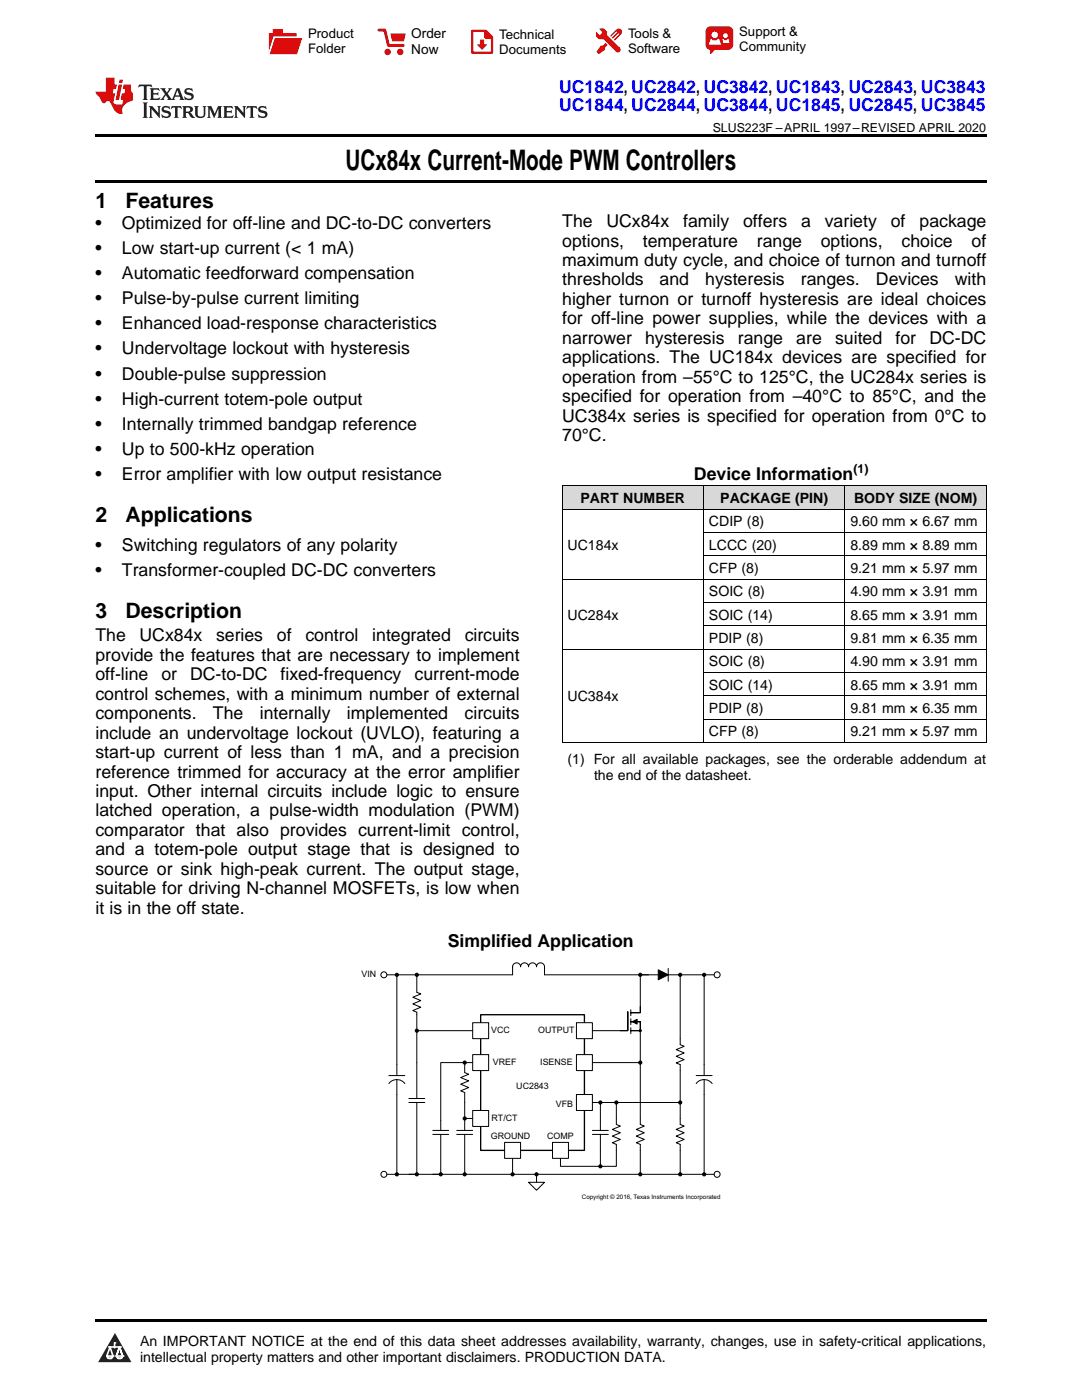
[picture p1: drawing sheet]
<svg xmlns="http://www.w3.org/2000/svg" width="216mm" height="279mm" viewBox="0 0 216 279" stroke-linecap="round" stroke-linejoin="round" font-family="sans-serif">
<defs><g id="words">
<text font-size="5.6" x="68.9" y="33.9">UCx84x Current-Mode PWM Controllers</text>
<g font-size="4.2">
<text x="19" y="41.5">1</text>
<text x="25" y="41.5">Features</text>
<text x="19" y="104.2">2</text>
<text x="25" y="104.2">Applications</text>
<text x="19" y="123.4">3</text>
<text x="25" y="123.4">Description</text>
</g>
<g font-size="3.5" fill="#00f">
<text x="111.5" y="18.6">UC1842, UC2842, UC3842, UC1843, UC2843, UC3843</text>
<text x="111.5" y="22.2">UC1844, UC2844, UC3844, UC1845, UC2845, UC3845</text>
</g>
<g font-size="3.5">
<text x="19" y="45.7">•</text>
<text x="24.3" y="45.7">Optimized for off-line and DC-to-DC converters</text>
<text x="112.2" y="45.3">The</text>
<text x="121" y="45.3">UCx84x</text>
<text x="136.3" y="45.3">family</text>
<text x="148.3" y="45.3">offers</text>
<text x="159.8" y="45.3">a</text>
<text x="164.6" y="45.3">variety</text>
<text x="177.8" y="45.3">of</text>
<text x="183.5" y="45.3">package</text>
<text x="19" y="50.7">•</text>
<text x="24.3" y="50.7">Low start-up current (&lt; 1 mA)</text>
<text x="112.2" y="49.2">options,</text>
<text x="112.2" y="53.1">maximum duty cycle, and choice of turnon and turnoff</text>
<text x="128.3" y="49.2">temperature</text>
<text x="151" y="49.2">range</text>
<text x="163.8" y="49.2">options,</text>
<text x="179.9" y="49.2">choice</text>
<text x="193.9" y="49.2">of</text>
<text x="19" y="55.7">•</text>
<text x="24.3" y="55.7">Automatic feedforward compensation</text>
<text x="112.2" y="57">thresholds</text>
<text x="131.6" y="57">and</text>
<text x="140.7" y="57">hysteresis</text>
<text x="159.8" y="57">ranges.</text>
<text x="174.8" y="57">Devices</text>
<text x="190.5" y="57">with</text>
<text x="19" y="60.7">•</text>
<text x="19" y="65.7">•</text>
<text x="24.3" y="60.7">Pulse-by-pulse current limiting</text>
<text x="24.3" y="65.7">Enhanced load-response characteristics</text>
<text x="112.2" y="60.9">higher turnon or turnoff hysteresis are ideal choices</text>
<text x="112.2" y="64.7">for off-line power supplies, while the devices with a</text>
<text x="19" y="70.7">•</text>
<text x="24.3" y="70.7">Undervoltage lockout with hysteresis</text>
<text x="112.2" y="68.6">narrower</text>
<text x="128.7" y="68.6">hysteresis</text>
<text x="147.2" y="68.6">range</text>
<text x="158.9" y="68.6">are</text>
<text x="166.6" y="68.6">suited</text>
<text x="178.7" y="68.6">for</text>
<text x="185.5" y="68.6">DC-DC</text>
<text x="19" y="75.7">•</text>
<text x="24.3" y="75.7">Double-pulse suppression</text>
<text x="112.2" y="72.5">applications. The UC184x devices are specified for</text>
<text x="112.2" y="76.4">operation from –55°C to 125°C, the UC284x series is</text>
<text x="19" y="80.8">•</text>
<text x="24.3" y="80.8">High-current totem-pole output</text>
<text x="112.2" y="80.3">specified for operation from –40°C to 85°C, and the</text>
<text x="19" y="85.8">•</text>
<text x="24.3" y="85.8">Internally trimmed bandgap reference</text>
<text x="112.2" y="84.1">UC384x series is specified for operation from 0°C to</text>
<text x="112.2" y="88">70°C.</text>
<text x="19" y="90.8">•</text>
<text x="19" y="95.8">•</text>
<text x="24.3" y="90.8">Up to 500-kHz operation</text>
<text x="24.3" y="95.8">Error amplifier with low output resistance</text>
<text x="138.5" y="95.7">Device Information</text>
<text x="19" y="109.9">•</text>
<text x="24.3" y="109.9">Switching regulators of any polarity</text>
<text x="19" y="114.9">•</text>
<text x="24.3" y="114.9">Transformer-coupled DC-DC converters</text>
<text x="19" y="128">The</text>
<text x="19" y="131.9">provide the features that are necessary to implement</text>
<text x="27.8" y="128">UCx84x</text>
<text x="43.1" y="128">series</text>
<text x="55.3" y="128">of</text>
<text x="61" y="128">control</text>
<text x="74.3" y="128">integrated</text>
<text x="92.7" y="128">circuits</text>
<text x="19" y="135.8">off-line</text>
<text x="32.2" y="135.8">or</text>
<text x="37.9" y="135.8">DC-to-DC</text>
<text x="56" y="135.8">fixed-frequency</text>
<text x="82.7" y="135.8">current-mode</text>
<text x="19" y="139.7">control schemes, with a minimum number of external</text>
<text x="19" y="143.5">components.</text>
<text x="42.5" y="143.5">The</text>
<text x="51.8" y="143.5">internally</text>
<text x="69.2" y="143.5">implemented</text>
<text x="92.7" y="143.5">circuits</text>
<text x="19" y="147.4">include an undervoltage lockout (UVLO), featuring a</text>
<text x="19" y="151.3">start-up current of less than 1 mA, and a precision</text>
<text x="19" y="155.2">reference trimmed for accuracy at the error amplifier</text>
<text x="19" y="159.1">input. Other internal circuits include logic to ensure</text>
<text x="19" y="162.9">latched operation, a pulse-width modulation (PWM)</text>
<text x="19" y="166.8">comparator that also provides current-limit control,</text>
<text x="19" y="170.7">and a totem-pole output stage that is designed to</text>
<text x="19" y="174.6">source or sink high-peak current. The output stage,</text>
<text x="19" y="178.5">suitable for driving N-channel MOSFETs, is low when</text>
<text x="19" y="182.4">it is in the off state.</text>
<text x="89.4" y="189.1">Simplified Application</text>
</g>
<g font-size="2.8">
<text x="115.8" y="100.4">PART NUMBER</text>
<text x="143.7" y="100.4">PACKAGE (PIN)</text>
<text x="170.4" y="100.4">BODY SIZE (NOM)</text>
<text x="141.5" y="105.1">CDIP (8)</text>
<text x="169.7" y="105.1">9.60 mm × 6.67 mm</text>
<text x="113.2" y="109.7">UC184x</text>
<text x="141.5" y="109.7">LCCC (20)</text>
<text x="169.7" y="109.7">8.89 mm × 8.89 mm</text>
<text x="141.5" y="114.4">CFP (8)</text>
<text x="141.5" y="119">SOIC (8)</text>
<text x="169.7" y="114.4">9.21 mm × 5.97 mm</text>
<text x="169.7" y="119">4.90 mm × 3.91 mm</text>
<text x="113.2" y="123.7">UC284x</text>
<text x="141.5" y="123.7">SOIC (14)</text>
<text x="169.7" y="123.7">8.65 mm × 3.91 mm</text>
<text x="141.5" y="128.3">PDIP (8)</text>
<text x="169.7" y="128.3">9.81 mm × 6.35 mm</text>
<text x="141.5" y="133">SOIC (8)</text>
<text x="141.5" y="137.7">SOIC (14)</text>
<text x="169.7" y="133">4.90 mm × 3.91 mm</text>
<text x="169.7" y="137.7">8.65 mm × 3.91 mm</text>
<text x="113.2" y="140">UC384x</text>
<text x="141.5" y="142.3">PDIP (8)</text>
<text x="169.7" y="142.3">9.81 mm × 6.35 mm</text>
<text x="141.5" y="147">CFP (8)</text>
<text x="169.7" y="147">9.21 mm × 5.97 mm</text>
<text x="113.2" y="152.5">(1) For all available packages, see the orderable addendum at</text>
<text x="118.5" y="155.6">the end of the datasheet.</text>
<text x="27.9" y="268.6">An IMPORTANT NOTICE at the end of this data sheet addresses availability, warranty, changes, use in safety-critical applications,</text>
<text x="27.9" y="271.8">intellectual property matters and other important disclaimers. PRODUCTION DATA.</text>
</g>
<g font-size="2.7">
<text x="82.1" y="7.7">Order</text>
<text x="82.1" y="10.7">Now</text>
</g>
<g font-size="2.6">
<text x="61.5" y="7.6">Product</text>
<text x="61.5" y="10.6">Folder</text>
<text x="99.6" y="7.8">Technical</text>
<text x="99.6" y="10.8">Documents</text>
<text x="125.3" y="7.6">Tools &amp;</text>
<text x="125.3" y="10.6">Software</text>
<text x="147.5" y="7.2">Support &amp;</text>
<text x="147.5" y="10.2">Community</text>
</g>
<g font-size="2.5">
<text x="142.2" y="26.3">SLUS223F –APRIL 1997–REVISED APRIL 2020</text>
<text x="170.3" y="94.3">(1)</text>
</g>
<g font-size="1.8">
<text x="72.1" y="195.1">VIN</text>
<text x="98" y="206.2">VCC</text>
<text x="107.4" y="206.2">OUTPUT</text>
<text x="98.3" y="212.6">VREF</text>
<text x="107.8" y="212.6">ISENSE</text>
<text x="103" y="217.4">UC2843</text>
<text x="110.9" y="221">VFB</text>
<text x="98" y="227.3">GROUND</text>
<text x="98.1" y="223.7">RT/CT</text>
<text x="109.2" y="227.3">COMP</text>
</g>
<text font-size="1.2" x="116.1" y="239.3">Copyright © 2016, Texas Instruments Incorporated</text>
</g></defs>
<g fill="#d8d8d8">
<path d="M112.2 97h28.2v4.7h-28.2z"/>
<path d="M140.4 97h28.2v4.7h-28.2z"/>
<path d="M168.6 97h28.2v4.7h-28.2z"/>
</g>
<path d="M22.9 266l3.3 5.9h-6.6z" fill-rule="evenodd" fill="#231f20"/>
<path d="M21.3 270.6h1.2l-.3 .5h-.3a.53 .53 0 0 1-.6-.5z" fill-rule="evenodd" fill="#fff"/>
<path d="M21.3 270.6h1.2l-.3 .5h-.3a.53 .53 0 0 1-.6-.5z" fill="none" stroke="#231f20" stroke-width=".33"/>
<path d="M21.3 270.6l1.2 .1-.3 .4h-.5z" fill="none" stroke="#fff" stroke-width=".33"/>
<path d="M22.9 268.9h.1" fill="none" stroke="#fff" stroke-width=".33"/>
<path d="M22.9 268v.9z" fill="#fff"/>
<path d="M22.9 268v.9z" fill="none" stroke="#fff" stroke-width=".33"/>
<circle cx="22.9" cy="268" r=".16" fill="#fff"/>
<path d="M21.8 268.8h.1" fill="none" stroke="#fff" stroke-width=".33"/>
<path d="M21.8 268.8h2.2z" fill="#fff"/>
<path d="M21.8 268.8h2.2z" fill="none" stroke="#fff" stroke-width=".33"/>
<circle cx="24" cy="268.8" r=".16" fill="#fff"/>
<path d="M23.2 270.6h.1" fill="none" stroke="#fff" stroke-width=".33"/>
<path d="M23.8 268.8l-.6 1.8z" fill-rule="evenodd" fill="#fff"/>
<path d="M23.8 268.8l-.6 1.8z" fill="none" stroke="#fff" stroke-width=".33"/>
<path d="M23.8 268.8l.7 1.8z" fill-rule="evenodd" fill="#fff"/>
<path d="M23.8 268.8l.7 1.8z" fill="none" stroke="#fff" stroke-width=".33"/>
<path d="M24.4 270.6h.1" fill="none" stroke="#fff" stroke-width=".33"/>
<circle cx="21.3" cy="270.6" r=".16" fill="#fff"/>
<path d="M22 268.8l-.7 1.8z" fill="#fff"/>
<path d="M22 268.8l-.7 1.8z" fill="none" stroke="#fff" stroke-width=".33"/>
<path d="M22 268.8l.5 1.8z" fill="#fff"/>
<path d="M22 268.8l.5 1.8z" fill="none" stroke="#fff" stroke-width=".33"/>
<circle cx="22.5" cy="270.6" r=".16" fill="#fff"/>
<path d="M23.3 270.6h1.2a.63 .63 0 0 1-.6 .5 .63 .63 0 0 1-.6-.5z" fill-rule="evenodd" fill="#fff"/>
<path d="M23.3 270.6h1.2a.63 .63 0 0 1-.6 .5 .63 .63 0 0 1-.6-.5z" fill="none" stroke="#231f20" stroke-width=".33"/>
<path d="M23.3 270.6h1.2l-.4 .5h-.5z" fill="none" stroke="#fff" stroke-width=".33"/>
<path d="M23.2 270.6h.1" fill="none" stroke="#fff" stroke-width=".33"/>
<circle cx="24.5" cy="270.6" r=".16" fill="#fff"/>
<path d="M19 263.2h177.8v.5h-177.8z" fill="#000"/>
<g fill="none" stroke="#000" stroke-width=".2">
<path d="M83.2 194.5v3.5l.8 .4-1.6 .6 1.6 .7-1.6 .7 1.6 .6-1.6 .7 .8 .3v.5M77.6 216.2a1.99 1.99 0 0 1 3.2 0M77.6 214.7h3.2M79.2 212.5v2.2M79.2 215.4v3M81.6 219.2h3.2M83.2 212.1v7.1M92.7 212.1v2l.8 .3-1.6 .7 1.6 .6-1.6 .7 1.6 .6-1.6 .7 .8 .3v2M81.6 220h3.2M83.2 220v14.4M86.4 226.4h3.1M86.4 225.6h3.1"/>
<path d="M87.9 223.6v2M87.9 226.4v8M91.1 226.4h3.2M91.1 225.6h3.2M92.7 223.2v2.4M92.7 226.4v8"/>
<circle cx="83.2" cy="205.7" r=".32"/>
</g>
<path d="M95.9 202.5h20.7v27.1h-20.7z" fill="none" stroke="#000" stroke-width=".27"/>
<circle cx="83.2" cy="205.7" r=".32" fill="#000"/>
<path d="M100.7 228h3.2v3.2h-3.2z" fill-rule="evenodd" fill="#fff"/>
<path d="M100.7 228h3.2v3.2h-3.2z" fill="none" stroke="#000" stroke-width=".2"/>
<path d="M110.2 228h3.2v3.2h-3.2z" fill-rule="evenodd" fill="#fff"/>
<path d="M110.2 228h3.2v3.2h-3.2z" fill="none" stroke="#000" stroke-width=".2"/>
<path d="M115 204.1h3.2v3.2h-3.2z" fill-rule="evenodd" fill="#fff"/>
<path d="M115 204.1h3.2v3.2h-3.2z" fill="none" stroke="#000" stroke-width=".2"/>
<path d="M115 210.5h3.2v3.2h-3.2z" fill-rule="evenodd" fill="#fff"/>
<path d="M115 210.5h3.2v3.2h-3.2z" fill="none" stroke="#000" stroke-width=".2"/>
<path d="M115 218.4h3.2v3.2h-3.2z" fill-rule="evenodd" fill="#fff"/>
<path d="M83.2 194.5h19.1v-1.5a.8 .8 0 0 1 .8-.8 .8 .8 0 0 1 .8 .8 .8 .8 0 0 1 .8-.8 .8 .8 0 0 1 .8 .8 .8 .8 0 0 1 .8-.8 .8 .8 0 0 1 .8 .8 .8 .8 0 0 1 .8-.8 .8 .8 0 0 1 .8 .8v1.5M83.2 202.5v3.2h11.1M83.2 205.7v6.4M115 218.4h3.2v3.2h-3.2z" fill="none" stroke="#000" stroke-width=".2"/>
<circle cx="76.6" cy="194.5" r=".6" fill="#fff"/>
<g fill="none" stroke="#000" stroke-width=".2">
<path d="M77.2 194.5h6M79.2 194.5v18M79.2 218.4v16h4M94.3 212.1h-6.4v11.5M81.6 234.4h11.1M92.7 220v3.2h1.6"/>
<circle cx="76.6" cy="194.5" r=".6"/>
<circle cx="79.2" cy="194.5" r=".32"/>
<circle cx="83.2" cy="194.5" r=".32"/>
<circle cx="92.7" cy="212.1" r=".32"/>
<circle cx="83.2" cy="234.4" r=".32"/>
<circle cx="87.9" cy="234.4" r=".32"/>
<circle cx="92.7" cy="223.2" r=".32"/>
<circle cx="92.7" cy="234.4" r=".32"/>
</g>
<g fill="#000">
<circle cx="79.2" cy="194.5" r=".32"/>
<circle cx="83.2" cy="194.5" r=".32"/>
<circle cx="92.7" cy="212.1" r=".32"/>
<circle cx="83.2" cy="234.4" r=".32"/>
<circle cx="87.9" cy="234.4" r=".32"/>
<circle cx="92.7" cy="223.2" r=".32"/>
<circle cx="92.7" cy="234.4" r=".32"/>
</g>
<path d="M94.3 204.1h3.2v3.2h-3.2z" fill-rule="evenodd" fill="#fff"/>
<path d="M94.3 204.1h3.2v3.2h-3.2z" fill="none" stroke="#000" stroke-width=".2"/>
<path d="M94.3 210.5h3.2v3.2h-3.2z" fill-rule="evenodd" fill="#fff"/>
<path d="M94.3 210.5h3.2v3.2h-3.2z" fill="none" stroke="#000" stroke-width=".2"/>
<path d="M94.3 221.6h3.2v3.2h-3.2z" fill-rule="evenodd" fill="#fff"/>
<g fill="none" stroke="#000" stroke-width=".2">
<path d="M108.7 194.5h27v14l.8 .3-1.6 .7 1.6 .6-1.6 .7 1.6 .7-1.6 .6 .8 .4v11.9l.8 .3-1.6 .7 1.6 .7-1.6 .6 1.6 .7-1.6 .7 .8 .3v6h-7.9M129.4 194.5h-1.6v7.6h-1.9M131.3 193.6l2 .9-2 1zM133.3 193.3v2.5M118.2 212.1h9.6M125.3 201.9v3.8h-7.1M125.9 203.9h1.9v1.8h-1.9M125.9 201.5v1.2M125.9 203.3v1.2M125.9 205.1v1.2M126.2 203.9l.9-.5v1zM127.8 205.7v18.7l.8 .3-1.6 .7 1.6 .7-1.6 .6 1.6 .7-1.6 .7 .8 .3v6h-25.5"/>
<path d="M138.9 216.2a1.99 1.99 0 0 1 3.2 0M138.9 214.7h3.2M140.5 212.5v2.2M140.5 215.4v3M94.3 221.6h3.2v3.2h-3.2zM102.3 231.2v3.2h-9.6M105.5 236h3.2l-1.6 1.5zM107.1 234.4v1.6M118.2 226.4h3.2M118.2 225.6h3.2M119.8 225.6v-5.6h-1.6h4.8v4.4l.8 .3-1.6 .7 1.6 .7-1.6 .6 1.6 .7-1.6 .7 .8 .3v4.4h-3.2M119.8 226.4v6.4h-8v-1.6"/>
<path d="M123 220h12.7"/>
<circle cx="127.8" cy="194.5" r=".32"/>
<circle cx="135.7" cy="194.5" r=".32"/>
<circle cx="127.8" cy="212.1" r=".32"/>
<circle cx="102.3" cy="234.4" r=".32"/>
<circle cx="107.1" cy="234.4" r=".32"/>
<circle cx="119.8" cy="232.8" r=".32"/>
<circle cx="119.8" cy="220" r=".32"/>
<circle cx="123" cy="220" r=".32"/>
<circle cx="127.8" cy="234.4" r=".32"/>
<circle cx="135.7" cy="220" r=".32"/>
</g>
<g fill="#000">
<path d="M126.2 203.9l.9-.5v1z"/>
<path d="M131.3 193.6l2 .9-2 1z" fill-rule="evenodd"/>
<circle cx="127.8" cy="194.5" r=".32"/>
<circle cx="135.7" cy="194.5" r=".32"/>
<circle cx="127.8" cy="205.7" r=".32"/>
<circle cx="127.8" cy="212.1" r=".32"/>
<circle cx="102.3" cy="234.4" r=".32"/>
<circle cx="107.1" cy="234.4" r=".32"/>
<circle cx="119.8" cy="232.8" r=".32"/>
<circle cx="119.8" cy="220" r=".32"/>
<circle cx="123" cy="220" r=".32"/>
<circle cx="127.8" cy="234.4" r=".32"/>
<circle cx="135.7" cy="220" r=".32"/>
</g>
<circle cx="143.1" cy="194.5" r=".6" fill="#fff"/>
<g fill="none" stroke="#000" stroke-width=".2">
<path d="M135.7 194.5h6.8M140.5 194.5v18M140.5 218.4v16h-4.8"/>
<circle cx="143.1" cy="194.5" r=".6"/>
<circle cx="135.7" cy="234.4" r=".32"/>
</g>
<circle cx="135.7" cy="234.4" r=".32" fill="#000"/>
<circle cx="143.1" cy="234.4" r=".6" fill="#fff"/>
<g fill="none" stroke="#000" stroke-width=".2">
<path d="M140.5 234.4h2"/>
<circle cx="140.5" cy="194.5" r=".32"/>
<circle cx="140.5" cy="234.4" r=".32"/>
<circle cx="143.1" cy="234.4" r=".6"/>
</g>
<g fill="#000">
<circle cx="140.5" cy="194.5" r=".32"/>
<circle cx="140.5" cy="234.4" r=".32"/>
</g>
<circle cx="76.6" cy="234.4" r=".6" fill="#fff"/>
<g fill="none" stroke="#000" stroke-width=".2">
<path d="M112.2 97h84.6M112.2 97v51.2M140.4 97v51.2M168.6 97v51.2M196.8 97v51.2M112.2 115.6h84.6M112.2 101.6h84.6M140.4 110.9h56.4M140.4 106.3h56.4M112.2 129.6h84.6M140.4 138.9h56.4M140.4 134.2h56.4"/>
<path d="M140.4 124.9h56.4M140.4 120.2h56.4M112.2 148.2h84.6M140.4 143.5h56.4M77.2 234.4h2"/>
<circle cx="76.6" cy="234.4" r=".6"/>
<circle cx="79.2" cy="234.4" r=".32"/>
</g>
<circle cx="79.2" cy="234.4" r=".32" fill="#000"/>
<path d="M19 35.9h177.8v.5h-177.8zM19 26.8h177.8v.6h-177.8z" fill="#000"/>
<path d="M27.7 16.9l-.1 .6 .6-.3h.5v.2v2.2l-.2 .4h1l-.2-.4v-2.2v-.2h.5l.6 .3-.2-.6zM29.9 17.6l.2 .4v1.6l-.2 .4h1.9l.1-.6a1.09 1.09 0 0 1-1.3 .1v-.6h.6l.4 .2v-.7l-.2 .2h-.8v-.6l.2-.1a1.01 1.01 0 0 1 1 .3l-.1-.6zM32 17.6l.9 1.2-1 1.2h.9l-.2-.3 .5-.7 .5 .7-.3 .3h1.7l-.2-.3 .1-.4h1l.1 .4-.2 .3h1l-.3-.4-.7-2h-.5l-1 2.2-.8-1.1 .9-1.1h-.9l.2 .2-.4 .7-.4-.7 .2-.2zM35.4 18l.4 1h-.8zM37 17.7a.66 .66 0 0 0-.2 .8 .66 .66 0 0 0 .6 .4l.7 .2 .1 .2a.8 .8 0 0 1-.7 .4 .8 .8 0 0 1-.7-.5l.1 .8 .2-.2a.94 .94 0 0 0 1.1 .1 .94 .94 0 0 0 .4-.9 1.48 1.48 0 0 0-1.3-.6v-.4a1.1 1.1 0 0 1 1.2 .2l-.2-.6-.2 .1-.5-.1zM28.5 20.4l.2 .4v2.3l-.2 .4h1l-.2-.4v-2.3l.2-.4zM29.7 21.2l.2 .4v1.5l-.2 .4h.8l-.3-.4 .1-1.3 1.6 1.8v-2l.2-.4h-.7l.2 .2v1.1l-1.2-1.3zM32.5 21.3a.66 .66 0 0 0-.2 .8 .66 .66 0 0 0 .6 .4l.6 .2 .2 .2a.8 .8 0 0 1-.8 .4 .8 .8 0 0 1-.7-.5l.2 .7 .2-.1a.94 .94 0 0 0 1 .1 .94 .94 0 0 0 .5-1 1.47 1.47 0 0 0-1.3-.6l-.1-.3a1.1 1.1 0 0 1 1.3 .2l-.2-.6-.2 .1-.5-.2zM34.3 21.2l-.2 .6a.64 .64 0 0 1 .8-.3v1.6l-.2 .4h1l-.3-.4 .1-1.6a.66 .66 0 0 1 .8 .3l-.2-.6zM36.3 21.2l.3 .4v1.5l-.3 .4h1l-.2-.2v-.7h.5l.1 .1a.8 .8 0 0 0 1.2 .7l-1-1a.62 .62 0 0 0 .6-.5 .62 .62 0 0 0-.6-.7zM37.1 21.5h.1a.48 .48 0 0 1 .6 0 .48 .48 0 0 1 .1 .6l-.2 .1-.6 .1zM38.7 21.2l.2 .2a2.29 2.29 0 0 0 .4 2 1.05 1.05 0 0 0 1.7-.7v-1.3l.2-.2h-.8l.2 .4v1.1a.61 .61 0 0 1-.6 .6 .61 .61 0 0 1-.6-.6v-1.1l.3-.4zM41.3 21.2l.3 .4v1.5l-.3 .4h.8l-.2-.4v-1.4l.8 1.9 .9-1.9v1.4l-.2 .4h.9l-.2-.4v-1.5l.2-.4h-.8l-.7 1.5-.6-1.5zM44.5 21.2l.2 .4v1.5l-.2 .4h1.9l.2-.6a1.1 1.1 0 0 1-1.4 .2v-.7h.6l.4 .2v-.6l-.2 .1-.8 .1v-.6l.2-.1a1.02 1.02 0 0 1 1.1 .2l-.2-.5zM46.7 21.2l.2 .4v1.5l-.2 .4h.8l-.3-.4 .1-1.3 1.6 1.8v-2l.2-.4h-.7l.2 .2v1.1l-1.2-1.3zM49.3 21.2l-.1 .6a.64 .64 0 0 1 .8-.3v1.6l-.3 .4h1l-.2-.4v-1.6a.66 .66 0 0 1 .8 .3l-.1-.6zM51.7 21.3a.66 .66 0 0 0-.2 .7 .66 .66 0 0 0 .7 .5l.6 .2 .1 .2a.8 .8 0 0 1-.7 .4 .8 .8 0 0 1-.7-.5l.1 .7 .2-.1a.94 .94 0 0 0 1.1 .1 .94 .94 0 0 0 .4-1 1.48 1.48 0 0 0-1.2-.6l-.1-.3a1.1 1.1 0 0 1 1.2 .2l-.2-.6-.1 .1-.6-.2z" fill="#231f20"/>
<path d="M21.1 15.5v2.8h-2v.4l.9 .9a.96 .96 0 0 0 1 1 .59 .59 0 0 1 .5-.4 .59 .59 0 0 1 .5 .3l.4 .8a1.61 1.61 0 0 0 2.1 1.3 1.63 1.63 0 0 1 1.1-2.2l.9-.3v-1.5a1.6 1.6 0 0 1-.4-1.7h-1.4l-.2 .9h.5l-.2 .8h-.5l-.2 1v.3h.5l-.2 .9h-.7a.74 .74 0 0 1-1-.6l.3-1.6h-.5l.2-.8h.5l.1-.9h-.4v-1.4zM23.7 16.9l-.7 3h.8l.6-3zM23.8 15.9l-.1 .7h.7l.2-.7z" fill="#ee1d23"/>
<g fill="#d60000">
<path d="M54.4 5.8h2v.8h2.8v4.2h-5.5v-4.2h.7z" fill-rule="evenodd"/>
<path d="M54.7 7.5h5.6l-1 3.3h-5.6z" fill-rule="evenodd"/>
</g>
<path d="M54.6 7.4h5.8l-.1 .1h-5.5l-1.1 3.3z" fill-rule="evenodd" fill="#fff"/>
<path d="M54.6 7.4h5.8l-.1 .1h-5.5l-1.1 3.3z" fill="none" stroke="#fff" stroke-width=".2"/>
<path d="M75.6 6h1.2l.7 3.1h3" fill="none" stroke="#d60000" stroke-width=".56"/>
<g fill="#d60000">
<path d="M77.9 6.7h3.1l-.4 1.5h-2.3z" fill-rule="evenodd"/>
<circle cx="77.3" cy="10.4" r=".64"/>
<circle cx="79.9" cy="10.4" r=".64"/>
</g>
<path d="M94.2 6.2h2.7l1.3 1.2v3.1h-4z" fill="none" stroke="#d60000" stroke-width=".44"/>
<g fill="#d60000">
<path d="M95.8 7.9h.8v1h.6l-1 1.1-1-1v-.1h.6z" fill-rule="evenodd"/>
<path d="M96.6 6.2h.3l1.3 1.2v.4h-1.3l-.3-.4z" fill-rule="evenodd"/>
<path d="M119.6 5.7h.9l.6 .6 .1 .7 2.5 2.5-.8 .8-2.3-2.3-1.1-.2-.6-.6v-.8l.7 .6 .5-.4v-.2l-.4-.5z" fill-rule="evenodd"/>
<path d="M119.9 9.1h.4l.5-.5 .4 .4-.5 .5v.4l-1.2 .9-.5-.5z" fill-rule="evenodd"/>
<path d="M123 5.9a.67 .67 0 0 1 .9 0 .67 .67 0 0 1 0 .9z" fill-rule="evenodd"/>
<path d="M123 5.9l.9 .9-1.2 1.2h-.2l.1-.2 .9-.9 .1-.2h-.3l-.9 1h-.2v-.2l.9-1 .1-.2h-.3l-.9 1h-.2v-.2z" fill-rule="evenodd"/>
<circle cx="123.3" cy="9.9" r=".54"/>
</g>
<path d="M121.1 6.3l-.1 .7" fill="none" stroke="#d60000" stroke-width=".2"/>
<g fill="#d60000">
<path d="M141.1 5.5l.6-.2h3.6a.95 .95 0 0 1 1 .9v2.8a.95 .95 0 0 1-1 .9h-3.6a.95 .95 0 0 1-.9-.9v-2.8z" fill-rule="evenodd"/>
<path d="M141.7 9.9h.9l-.7 .9h-.2z" fill-rule="evenodd"/>
</g>
<g fill="#fff">
<path d="M144.3 8.6h1.3z"/>
<path d="M141.8 7.8h.3l.1 .2h.8l.2-.2h.3l.4 1.1h-2.5z" fill-rule="evenodd"/>
<path d="M144.2 7.8h.2l.2 .2h.4l.2-.2h.2l.2 .8h-1.3z" fill-rule="evenodd"/>
<circle cx="142.6" cy="6.9" r=".65"/>
<circle cx="144.8" cy="7.1" r=".48"/>
</g>
<use href="#words"/>
</svg>
